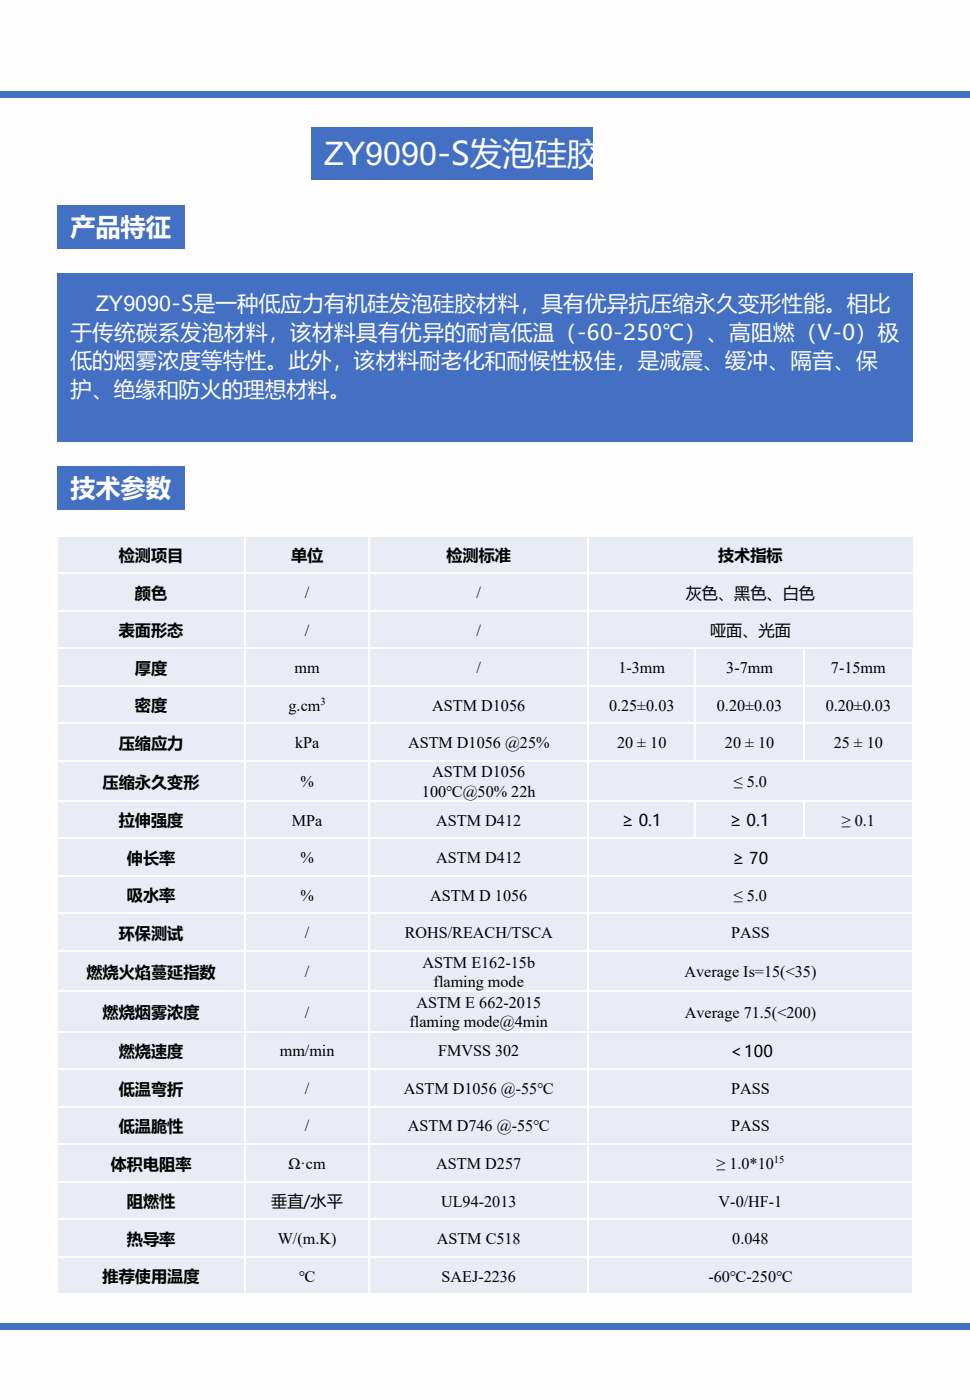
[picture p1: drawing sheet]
<svg xmlns="http://www.w3.org/2000/svg" width="190mm" height="275mm" viewBox="0 0 190 275" stroke-linecap="round" stroke-linejoin="round" font-family="sans-serif">
<defs><g id="words">
<text font-size="6.3" fill="#fefefe" x="63.6" y="32.5">ZY9090-S发泡硅胶</text>
<g font-size="5" fill="#fefefe">
<text x="13.8" y="46.4">产品特征</text>
<text x="13.8" y="97.8">技术参数</text>
</g>
<g font-size="4.2" fill="#fefefe">
<text x="18.8" y="61.2">ZY9090-S是一种低应力有机硅发泡硅胶材料，具有优异抗压缩永久变形性能。相比</text>
<text x="13.8" y="66.8">于传统碳系发泡材料，该材料具有优异的耐高低温（-60-250℃）、高阻燃（V-0）极</text>
<text x="13.8" y="72.4">低的烟雾浓度等特性。此外，该材料耐老化和耐候性极佳，是减震、缓冲、隔音、保</text>
<text x="13.8" y="77.9">护、绝缘和防火的理想材料。</text>
</g>
<g font-size="3.2">
<text x="23.3" y="110.3">检测项目</text>
<text x="57.1" y="110.3">单位</text>
<text x="87.7" y="110.3">检测标准</text>
<text x="141" y="110.3">技术指标</text>
<text x="26.5" y="117.7">颜色</text>
<text x="59.9" y="117.5">/</text>
<text x="93.6" y="117.5">/</text>
<text x="134.7" y="117.7">灰色、黑色、白色</text>
<text x="23.3" y="125">表面形态</text>
<text x="59.9" y="124.9">/</text>
<text x="93.6" y="124.9">/</text>
<text x="139.5" y="125">哑面、光面</text>
<text x="26.5" y="132.4">厚度</text>
<text x="57.9" y="132.3">mm</text>
<text x="93.6" y="132.3">/</text>
<text x="121.4" y="132.3">1-3mm</text>
<text x="142.6" y="132.3">3-7mm</text>
<text x="163.2" y="132.3">7-15mm</text>
<text x="26.5" y="139.8">密度</text>
<text x="56.7" y="139.7">g.cm</text>
<text x="84.9" y="139.7">ASTM D1056</text>
<text x="119.6" y="139.7">0.25±0.03</text>
<text x="140.8" y="139.7">0.20±0.03</text>
<text x="162.2" y="139.7">0.20±0.03</text>
<text x="23.3" y="147.1">压缩应力</text>
<text x="57.9" y="147">kPa</text>
<text x="80.1" y="147">ASTM D1056 @25%</text>
<text x="121.2" y="147">20 ± 10</text>
<text x="142.4" y="147">20 ± 10</text>
<text x="163.7" y="147">25 ± 10</text>
<text x="20.2" y="154.8">压缩永久变形</text>
<text x="59" y="154.7">%</text>
<text x="84.9" y="152.8">ASTM D1056</text>
<text x="144.1" y="154.7">≤ 5.0</text>
<text x="82.9" y="156.6">100℃@50% 22h</text>
<text x="23.3" y="162.4">拉伸强度</text>
<text x="57.3" y="162.3">MPa</text>
<text x="85.7" y="162.3">ASTM D412</text>
<text x="122.1" y="162.4">≥ 0.1</text>
<text x="143.3" y="162.4">≥ 0.1</text>
<text x="165.3" y="162.3">≥ 0.1</text>
<text x="24.9" y="169.8">伸长率</text>
<text x="59" y="169.7">%</text>
<text x="85.7" y="169.7">ASTM D412</text>
<text x="143.9" y="169.8">≥ 70</text>
<text x="24.9" y="177.2">吸水率</text>
<text x="59" y="177.1">%</text>
<text x="84.5" y="177.1">ASTM D 1056</text>
<text x="144.1" y="177.1">≤ 5.0</text>
<text x="23.3" y="184.5">环保测试</text>
<text x="59.9" y="184.4">/</text>
<text x="79.5" y="184.4">ROHS/REACH/TSCA</text>
<text x="143.6" y="184.4">PASS</text>
<text x="83" y="190.2">ASTM E162-15b</text>
<text x="17" y="192.2">燃烧火焰蔓延指数</text>
<text x="59.9" y="192.1">/</text>
<text x="85.2" y="194">flaming mode</text>
<text x="134.4" y="192.1">Average Is=15(&lt;35)</text>
<text x="20.2" y="200.1">燃烧烟雾浓度</text>
<text x="59.9" y="200">/</text>
<text x="80.4" y="201.9">flaming mode@4min</text>
<text x="81.8" y="198.1">ASTM E 662-2015</text>
<text x="134.5" y="200">Average 71.5(&lt;200)</text>
<text x="23.3" y="207.8">燃烧速度</text>
<text x="54.9" y="207.6">mm/min</text>
<text x="86" y="207.6">FMVSS 302</text>
<text x="143" y="207.8">＜100</text>
<text x="23.3" y="215.1">低温弯折</text>
<text x="59.9" y="215">/</text>
<text x="79.3" y="215">ASTM D1056 @-55℃</text>
<text x="143.6" y="215">PASS</text>
<text x="23.3" y="222.5">低温脆性</text>
<text x="59.9" y="222.4">/</text>
<text x="80.1" y="222.4">ASTM D746 @-55℃</text>
<text x="143.6" y="222.4">PASS</text>
<text x="21.7" y="229.9">体积电阻率</text>
<text x="56.7" y="229.8">Ω·cm</text>
<text x="85.7" y="229.8">ASTM D257</text>
<text x="140.7" y="229.8">≥ 1.0*10</text>
<text x="24.9" y="237.2">阻燃性</text>
<text x="53.3" y="237.2">垂直/水平</text>
<text x="86.6" y="237.1">UL94-2013</text>
<text x="141.1" y="237.1">V-0/HF-1</text>
<text x="24.9" y="244.6">热导率</text>
<text x="54.5" y="244.5">W/(m.K)</text>
<text x="85.8" y="244.5">ASTM C518</text>
<text x="143.8" y="244.5">0.048</text>
<text x="20.2" y="252">推荐使用温度</text>
<text x="58.7" y="251.9">℃</text>
<text x="86.7" y="251.9">SAEJ-2236</text>
<text x="139.1" y="251.9">-60℃-250℃</text>
</g>
<g font-size="2.1">
<text x="62.9" y="138.5">3</text>
<text x="152" y="228.6">15</text>
</g>
</g></defs>
<path d="M0 0h190.5v275.2h-190.5z" fill-rule="evenodd" fill="#fefefe"/>
<g fill="#4470c4">
<path d="M61.1 25h55.2v10.2h-55.2z" fill-rule="evenodd"/>
<path d="M0 17.9h190.5v1.3h-190.5z" fill-rule="evenodd"/>
<path d="M11.3 40.3h25.1v8.5h-25.1z" fill-rule="evenodd"/>
<path d="M11.3 91.7h25.1v8.5h-25.1z" fill-rule="evenodd"/>
<path d="M11.3 53.7h168v33.1h-168z" fill-rule="evenodd"/>
<path d="M0 260.1h190.5v1.3h-190.5z" fill-rule="evenodd"/>
</g>
<g fill="#e9ebf5">
<path d="M11.3 105.3h36.8v7.3h-36.8z" fill-rule="evenodd"/>
<path d="M48.1 105.3h24.5v7.3h-24.5z" fill-rule="evenodd"/>
<path d="M72.6 105.3h42.9v7.3h-42.9z" fill-rule="evenodd"/>
<path d="M115.5 105.3h63.8v7.3h-63.8z" fill-rule="evenodd"/>
<path d="M11.3 112.6h36.8v7.4h-36.8z" fill-rule="evenodd"/>
<path d="M48.1 112.6h24.5v7.4h-24.5z" fill-rule="evenodd"/>
<path d="M72.6 112.6h42.9v7.4h-42.9z" fill-rule="evenodd"/>
<path d="M115.5 112.6h63.8v7.4h-63.8z" fill-rule="evenodd"/>
<path d="M11.3 120h36.8v7.4h-36.8z" fill-rule="evenodd"/>
<path d="M48.1 120h24.5v7.4h-24.5z" fill-rule="evenodd"/>
<path d="M72.6 120h42.9v7.4h-42.9z" fill-rule="evenodd"/>
<path d="M115.5 120h63.8v7.4h-63.8z" fill-rule="evenodd"/>
<path d="M11.3 127.4h36.8v7.3h-36.8z" fill-rule="evenodd"/>
<path d="M48.1 127.4h24.5v7.3h-24.5z" fill-rule="evenodd"/>
<path d="M72.6 127.4h42.9v7.3h-42.9z" fill-rule="evenodd"/>
<path d="M115.5 127.4h21.1v7.3h-21.1z" fill-rule="evenodd"/>
<path d="M136.6 127.4h21.3v7.3h-21.3z" fill-rule="evenodd"/>
<path d="M157.9 127.4h21.4v7.3h-21.4z" fill-rule="evenodd"/>
<path d="M11.3 134.7h36.8v7.4h-36.8z" fill-rule="evenodd"/>
<path d="M48.1 134.7h24.5v7.4h-24.5z" fill-rule="evenodd"/>
<path d="M72.6 134.7h42.9v7.4h-42.9z" fill-rule="evenodd"/>
<path d="M115.5 134.7h21.1v7.4h-21.1z" fill-rule="evenodd"/>
<path d="M136.6 134.7h21.3v7.4h-21.3z" fill-rule="evenodd"/>
<path d="M157.9 134.7h21.4v7.4h-21.4z" fill-rule="evenodd"/>
<path d="M11.3 142.1h36.8v7.4h-36.8z" fill-rule="evenodd"/>
<path d="M48.1 142.1h24.5v7.4h-24.5z" fill-rule="evenodd"/>
<path d="M72.6 142.1h42.9v7.4h-42.9z" fill-rule="evenodd"/>
<path d="M115.5 142.1h21.1v7.4h-21.1z" fill-rule="evenodd"/>
<path d="M136.6 142.1h21.3v7.4h-21.3z" fill-rule="evenodd"/>
<path d="M157.9 142.1h21.4v7.4h-21.4z" fill-rule="evenodd"/>
<path d="M11.3 149.5h36.8v7.9h-36.8z" fill-rule="evenodd"/>
<path d="M48.1 149.5h24.5v7.9h-24.5z" fill-rule="evenodd"/>
<path d="M72.6 149.5h42.9v7.9h-42.9z" fill-rule="evenodd"/>
<path d="M115.5 149.5h63.8v7.9h-63.8z" fill-rule="evenodd"/>
<path d="M11.3 157.4h36.8v7.4h-36.8z" fill-rule="evenodd"/>
<path d="M48.1 157.4h24.5v7.4h-24.5z" fill-rule="evenodd"/>
<path d="M72.6 157.4h42.9v7.4h-42.9z" fill-rule="evenodd"/>
<path d="M115.5 157.4h21.1v7.4h-21.1z" fill-rule="evenodd"/>
<path d="M136.6 157.4h21.3v7.4h-21.3z" fill-rule="evenodd"/>
<path d="M157.9 157.4h21.4v7.4h-21.4z" fill-rule="evenodd"/>
<path d="M11.3 164.8h36.8v7.4h-36.8z" fill-rule="evenodd"/>
<path d="M48.1 164.8h24.5v7.4h-24.5z" fill-rule="evenodd"/>
<path d="M72.6 164.8h42.9v7.4h-42.9z" fill-rule="evenodd"/>
<path d="M115.5 164.8h63.8v7.4h-63.8z" fill-rule="evenodd"/>
<path d="M11.3 172.2h36.8v7.3h-36.8z" fill-rule="evenodd"/>
<path d="M48.1 172.2h24.5v7.3h-24.5z" fill-rule="evenodd"/>
<path d="M72.6 172.2h42.9v7.3h-42.9z" fill-rule="evenodd"/>
<path d="M115.5 172.2h63.8v7.3h-63.8z" fill-rule="evenodd"/>
<path d="M11.3 179.5h36.8v7.4h-36.8z" fill-rule="evenodd"/>
<path d="M48.1 179.5h24.5v7.4h-24.5z" fill-rule="evenodd"/>
<path d="M72.6 179.5h42.9v7.4h-42.9z" fill-rule="evenodd"/>
<path d="M115.5 179.5h63.8v7.4h-63.8z" fill-rule="evenodd"/>
<path d="M11.3 186.9h36.8v7.9h-36.8z" fill-rule="evenodd"/>
<path d="M48.1 186.9h24.5v7.9h-24.5z" fill-rule="evenodd"/>
<path d="M72.6 186.9h42.9v7.9h-42.9z" fill-rule="evenodd"/>
<path d="M115.5 186.9h63.8v7.9h-63.8z" fill-rule="evenodd"/>
<path d="M11.3 194.8h36.8v7.9h-36.8z" fill-rule="evenodd"/>
<path d="M48.1 194.8h24.5v7.9h-24.5z" fill-rule="evenodd"/>
<path d="M72.6 194.8h42.9v7.9h-42.9z" fill-rule="evenodd"/>
<path d="M115.5 194.8h63.8v7.9h-63.8z" fill-rule="evenodd"/>
<path d="M11.3 202.7h36.8v7.4h-36.8z" fill-rule="evenodd"/>
<path d="M48.1 202.7h24.5v7.4h-24.5z" fill-rule="evenodd"/>
<path d="M72.6 202.7h42.9v7.4h-42.9z" fill-rule="evenodd"/>
<path d="M115.5 202.7h63.8v7.4h-63.8z" fill-rule="evenodd"/>
<path d="M11.3 210.1h36.8v7.4h-36.8z" fill-rule="evenodd"/>
<path d="M48.1 210.1h24.5v7.4h-24.5z" fill-rule="evenodd"/>
<path d="M72.6 210.1h42.9v7.4h-42.9z" fill-rule="evenodd"/>
<path d="M115.5 210.1h63.8v7.4h-63.8z" fill-rule="evenodd"/>
<path d="M11.3 217.5h36.8v7.3h-36.8z" fill-rule="evenodd"/>
<path d="M48.1 217.5h24.5v7.3h-24.5z" fill-rule="evenodd"/>
<path d="M72.6 217.5h42.9v7.3h-42.9z" fill-rule="evenodd"/>
<path d="M115.5 217.5h63.8v7.3h-63.8z" fill-rule="evenodd"/>
<path d="M11.3 224.8h36.8v7.4h-36.8z" fill-rule="evenodd"/>
<path d="M48.1 224.8h24.5v7.4h-24.5z" fill-rule="evenodd"/>
<path d="M72.6 224.8h42.9v7.4h-42.9z" fill-rule="evenodd"/>
<path d="M115.5 224.8h63.8v7.4h-63.8z" fill-rule="evenodd"/>
<path d="M11.3 232.2h36.8v7.4h-36.8z" fill-rule="evenodd"/>
<path d="M48.1 232.2h24.5v7.4h-24.5z" fill-rule="evenodd"/>
<path d="M72.6 232.2h42.9v7.4h-42.9z" fill-rule="evenodd"/>
<path d="M115.5 232.2h63.8v7.4h-63.8z" fill-rule="evenodd"/>
<path d="M11.3 239.6h36.8v7.4h-36.8z" fill-rule="evenodd"/>
<path d="M48.1 239.6h24.5v7.4h-24.5z" fill-rule="evenodd"/>
<path d="M72.6 239.6h42.9v7.4h-42.9z" fill-rule="evenodd"/>
<path d="M115.5 239.6h63.8v7.4h-63.8z" fill-rule="evenodd"/>
<path d="M11.3 247h36.8v7.3h-36.8z" fill-rule="evenodd"/>
<path d="M48.1 247h24.5v7.3h-24.5z" fill-rule="evenodd"/>
<path d="M72.6 247h42.9v7.3h-42.9z" fill-rule="evenodd"/>
<path d="M115.5 247h63.8v7.3h-63.8z" fill-rule="evenodd"/>
</g>
<g fill="none" stroke="#fefefe" stroke-width=".35">
<path d="M11.3 112.6h168M48.1 105.3v149M72.5 105.3v149M115.5 105.3v149M179.3 105.3h-168v149h168v-126.9h-168M11.3 120h168M11.3 134.8h168M136.6 127.4v22.1M157.9 127.4v22.1M11.3 142.1h168M11.3 149.5h168M11.3 157.4h168"/>
<path d="M136.6 157.4v7.4M157.9 157.4v7.4M11.3 164.8h168M11.3 172.2h168M11.3 179.5h168M11.3 186.9h168M11.3 194.8h168M11.3 202.7h168M11.3 210.1h168M11.3 217.5h168M11.3 224.8h168M11.3 232.2h168"/>
<path d="M11.3 239.6h168M11.3 247h168"/>
</g>
<use href="#words"/>
</svg>
